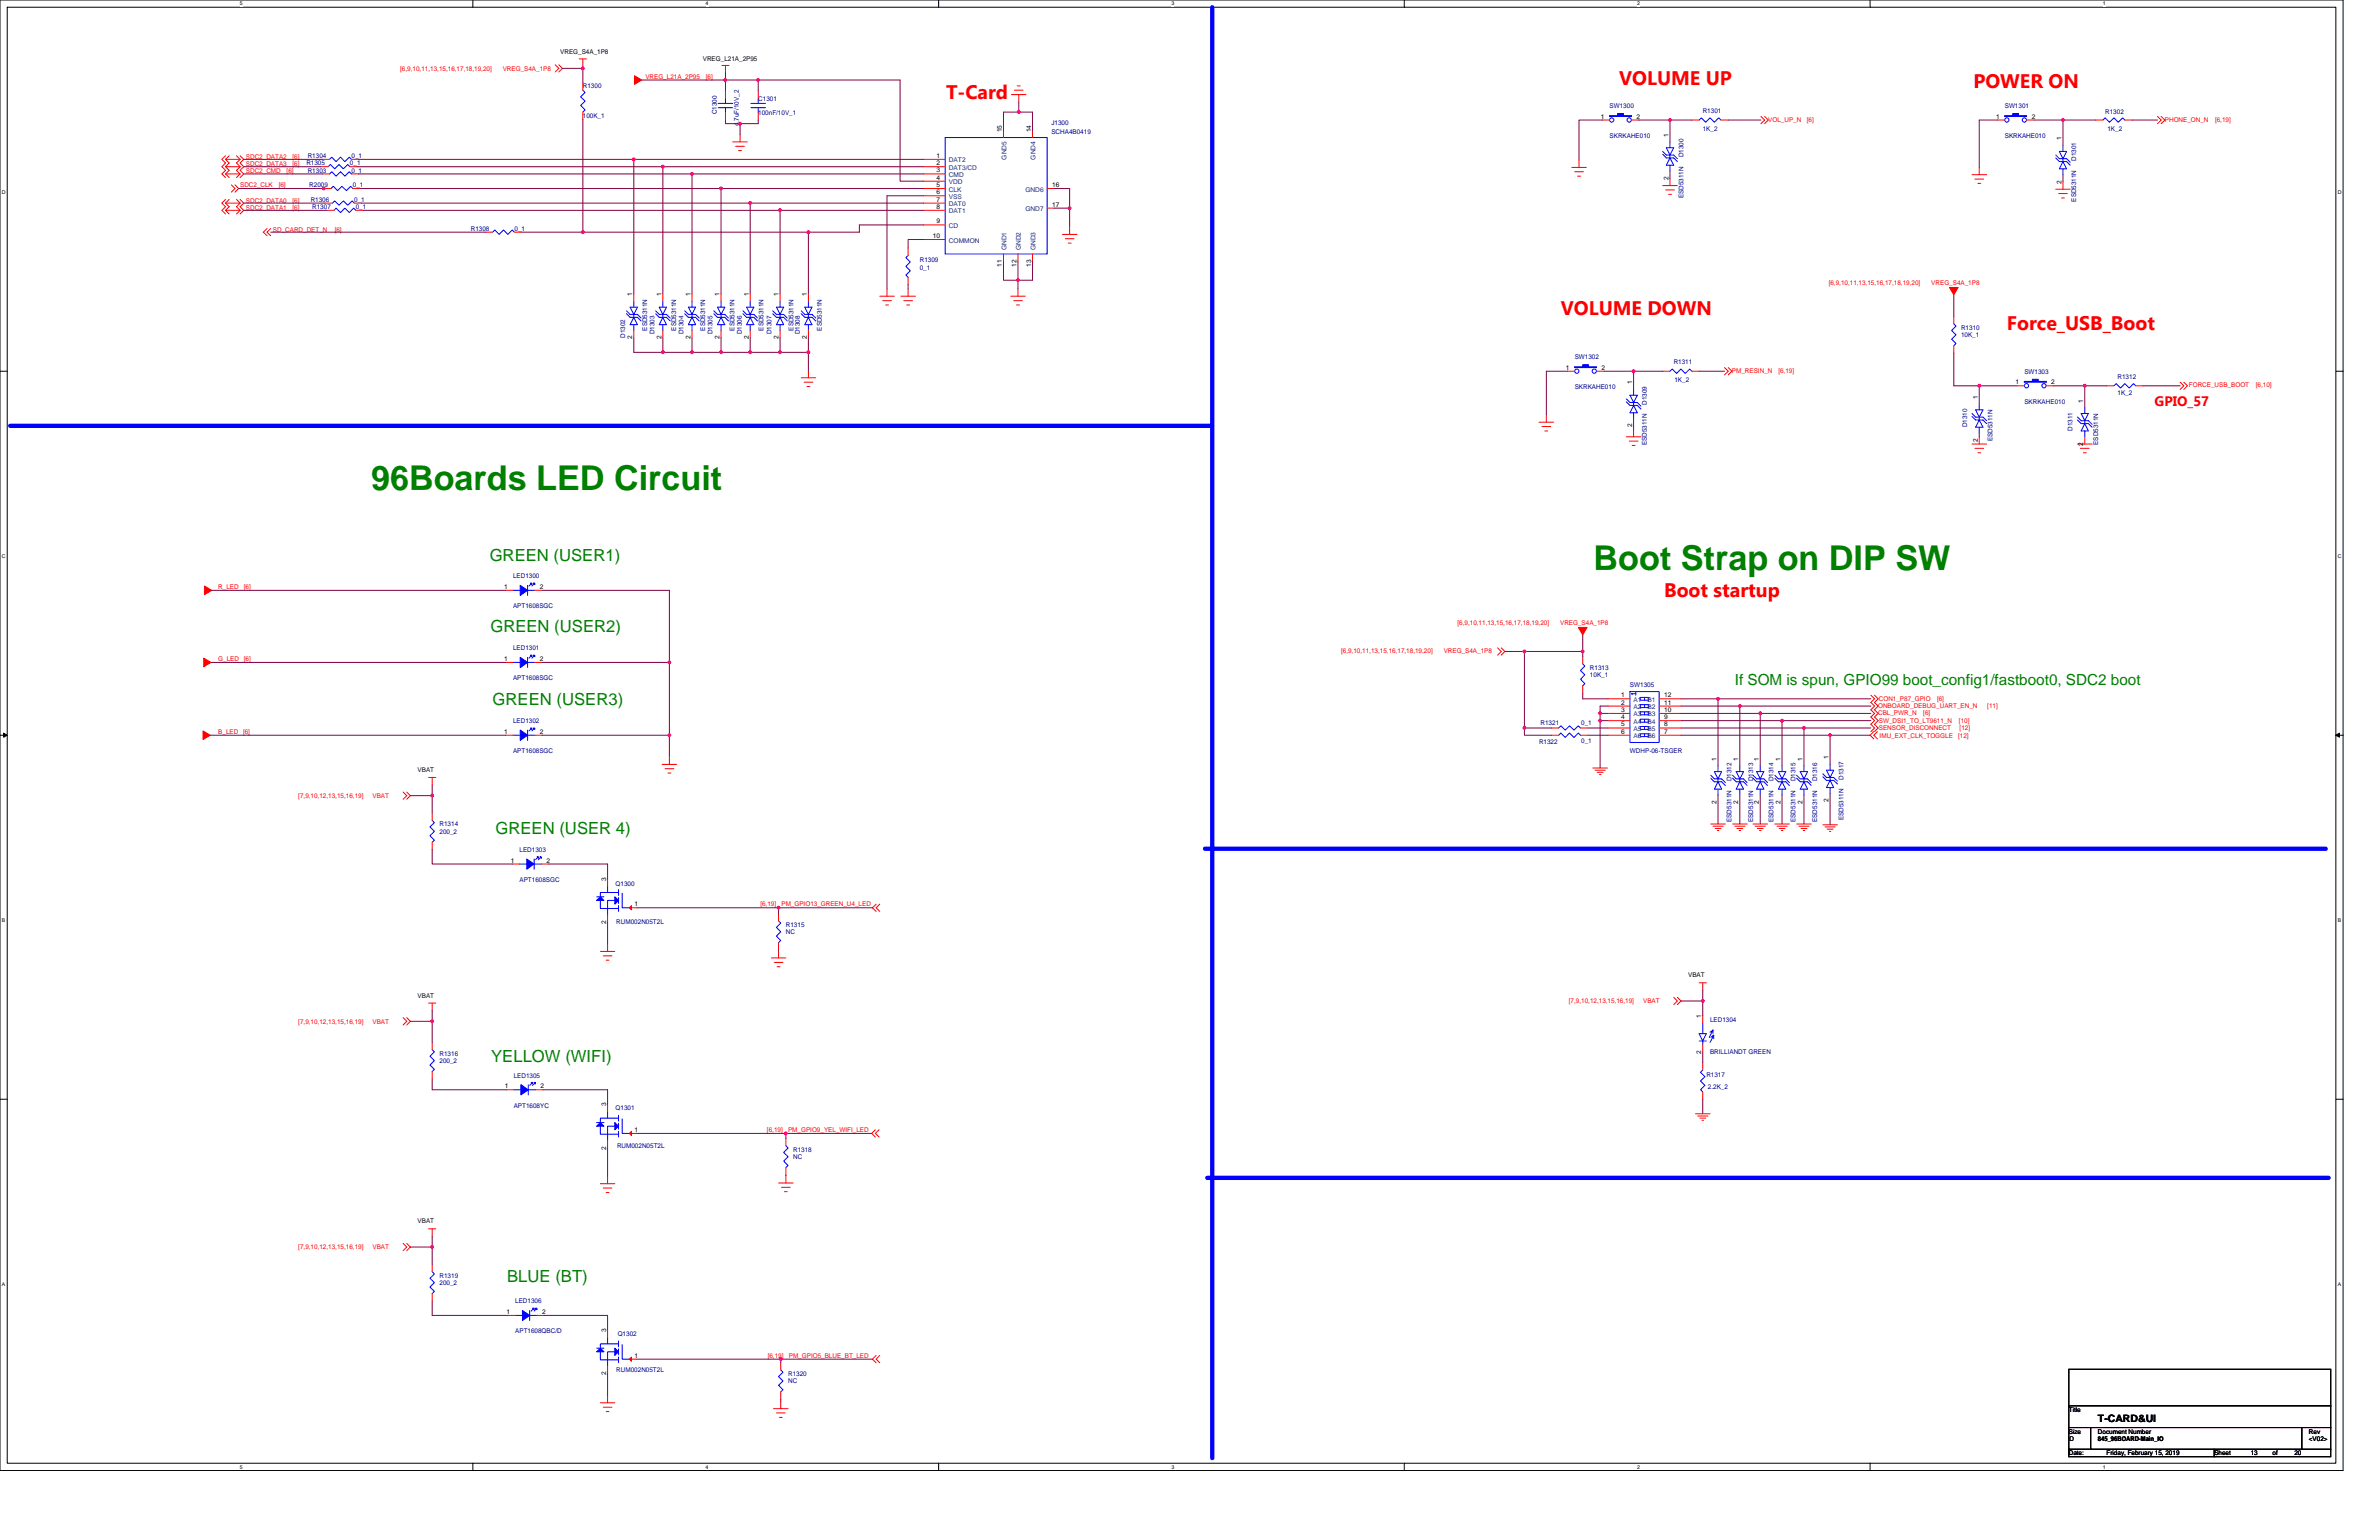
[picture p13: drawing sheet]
<svg xmlns="http://www.w3.org/2000/svg" width="432mm" height="279mm" viewBox="0 0 432 279" stroke-linecap="round" stroke-linejoin="round" font-family="sans-serif">
<defs><g id="words">
<g font-size="6.2" fill="#008000">
<text x="67.4" y="88.8">96Boards LED Circuit</text>
<text x="289.2" y="103.3">Boot Strap on DIP SW</text>
</g>
<g font-size="3.6" fill="#f00">
<text x="171.7" y="17.9">T-Card</text>
<text x="293.9" y="15.4">VOLUME UP</text>
<text x="358.2" y="15.9">POWER ON</text>
<text x="283.3" y="57.2">VOLUME DOWN</text>
<text x="364.3" y="59.8">Force_USB_Boot</text>
<text x="302" y="108.3">Boot startup</text>
</g>
<g font-size="3" fill="#008000">
<text x="88.9" y="101.8">GREEN (USER1)</text>
<text x="89" y="114.7">GREEN (USER2)</text>
<text x="89.4" y="127.9">GREEN (USER3)</text>
<text x="89.9" y="151.3">GREEN (USER 4)</text>
<text x="89.2" y="192.7">YELLOW (WIFI)</text>
<text x="92.1" y="232.5">BLUE (BT)</text>
</g>
<text font-size="2.8" fill="#008000" x="314.9" y="124.3">If SOM is spun, GPIO99 boot_config1/fastboot0, SDC2 boot</text>
<text font-size="2.5" fill="#f00" x="391.1" y="73.7">GPIO_57</text>
<text font-size="1.8" x="380.8" y="258.1">T-CARD&amp;UI</text>
<g font-size="1.2">
<text x="101.7" y="9.8">VREG_S4A_1P8</text>
<text x="127.6" y="11">VREG_L21A_2P95</text>
<text x="290.6" y="21.5">1</text>
<text x="297.1" y="21.5">2</text>
<text x="362.3" y="21.5">1</text>
<text x="368.8" y="21.5">2</text>
<text x="170" y="28.6">1</text>
<text x="170" y="30">2</text>
<text x="181.9" y="24" transform="rotate(-90 181.9 24)">15</text>
<text x="187.1" y="24" transform="rotate(-90 187.1 24)">14</text>
<text x="302.8" y="24.8" transform="rotate(-90 302.8 24.8)">1</text>
<text x="374.2" y="25.5" transform="rotate(-90 374.2 25.5)">1</text>
<text x="170" y="31.3">3</text>
<text x="170" y="32.6">4</text>
<text x="170" y="33.9">5</text>
<text x="170" y="35.2">6</text>
<text x="191" y="33.9">16</text>
<text x="302.8" y="32.6" transform="rotate(-90 302.8 32.6)">2</text>
<text x="374.2" y="33.3" transform="rotate(-90 374.2 33.3)">2</text>
<text x="170" y="36.6">7</text>
<text x="170" y="37.9">8</text>
<text x="170" y="40.5">9</text>
<text x="191" y="37.5">17</text>
<text x="169.3" y="43.2">10</text>
<text x="114.8" y="53.7" transform="rotate(-90 114.8 53.7)">1</text>
<text x="120" y="53.7" transform="rotate(-90 120 53.7)">1</text>
<text x="125.3" y="53.7" transform="rotate(-90 125.3 53.7)">1</text>
<text x="130.6" y="53.7" transform="rotate(-90 130.6 53.7)">1</text>
<text x="135.9" y="53.7" transform="rotate(-90 135.9 53.7)">1</text>
<text x="141.3" y="53.7" transform="rotate(-90 141.3 53.7)">1</text>
<text x="146.5" y="53.7" transform="rotate(-90 146.5 53.7)">1</text>
<text x="181.9" y="48.4" transform="rotate(-90 181.9 48.4)">11</text>
<text x="184.5" y="48.4" transform="rotate(-90 184.5 48.4)">12</text>
<text x="187.1" y="48.4" transform="rotate(-90 187.1 48.4)">13</text>
<text x="114.8" y="61.6" transform="rotate(-90 114.8 61.6)">2</text>
<text x="120" y="61.6" transform="rotate(-90 120 61.6)">2</text>
<text x="125.3" y="61.6" transform="rotate(-90 125.3 61.6)">2</text>
<text x="130.6" y="61.6" transform="rotate(-90 130.6 61.6)">2</text>
<text x="135.9" y="61.6" transform="rotate(-90 135.9 61.6)">2</text>
<text x="141.3" y="61.6" transform="rotate(-90 141.3 61.6)">2</text>
<text x="146.5" y="61.6" transform="rotate(-90 146.5 61.6)">2</text>
<text x="284.2" y="67.1">1</text>
<text x="290.7" y="67.1">2</text>
<text x="296.2" y="69.7" transform="rotate(-90 296.2 69.7)">1</text>
<text x="365.8" y="69.7">1</text>
<text x="372.3" y="69.7">2</text>
<text x="296.2" y="77.6" transform="rotate(-90 296.2 77.6)">2</text>
<text x="359" y="72.4" transform="rotate(-90 359 72.4)">1</text>
<text x="378.1" y="73" transform="rotate(-90 378.1 73)">1</text>
<text x="359" y="80.2" transform="rotate(-90 359 80.2)">2</text>
<text x="378.1" y="80.9" transform="rotate(-90 378.1 80.9)">2</text>
<text x="91.5" y="106.8">1</text>
<text x="98" y="106.8">2</text>
<text x="91.5" y="119.9">1</text>
<text x="98" y="119.9">2</text>
<text x="294.3" y="126.5">1</text>
<text x="294.3" y="127.8">2</text>
<text x="294.3" y="129.2">3</text>
<text x="294.3" y="130.5">4</text>
<text x="294.3" y="131.8">5</text>
<text x="302.1" y="126.5">12</text>
<text x="302.1" y="127.8">11</text>
<text x="302.1" y="129.2">10</text>
<text x="302.1" y="130.5">9</text>
<text x="302.1" y="131.8">8</text>
<text x="91.5" y="133.1">1</text>
<text x="98" y="133.1">2</text>
<text x="294.3" y="133.1">6</text>
<text x="302.1" y="133.1">7</text>
<text x="331.9" y="137.8" transform="rotate(-90 331.9 137.8)">1</text>
<text x="75.8" y="140">VBAT</text>
<text x="311.6" y="138" transform="rotate(-90 311.6 138)">1</text>
<text x="315.5" y="138" transform="rotate(-90 315.5 138)">1</text>
<text x="319.2" y="138" transform="rotate(-90 319.2 138)">1</text>
<text x="323.2" y="138" transform="rotate(-90 323.2 138)">1</text>
<text x="327.2" y="138" transform="rotate(-90 327.2 138)">1</text>
<text x="311.6" y="145.8" transform="rotate(-90 311.6 145.8)">2</text>
<text x="315.5" y="145.8" transform="rotate(-90 315.5 145.8)">2</text>
<text x="319.2" y="145.8" transform="rotate(-90 319.2 145.8)">2</text>
<text x="323.2" y="145.8" transform="rotate(-90 323.2 145.8)">2</text>
<text x="327.2" y="145.8" transform="rotate(-90 327.2 145.8)">2</text>
<text x="331.9" y="145.6" transform="rotate(-90 331.9 145.6)">2</text>
<text x="92.7" y="156.5">1</text>
<text x="99.2" y="156.5">2</text>
<text x="110" y="159.8" transform="rotate(-90 110 159.8)">3</text>
<text x="110" y="167.6" transform="rotate(-90 110 167.6)">2</text>
<text x="115.2" y="164.4">1</text>
<text x="306.4" y="177.3">VBAT</text>
<text x="75.8" y="181">VBAT</text>
<text x="308.8" y="184.6" transform="rotate(-90 308.8 184.6)">1</text>
<text x="308.8" y="191.1" transform="rotate(-90 308.8 191.1)">2</text>
<text x="91.7" y="197.4">1</text>
<text x="98.1" y="197.4">2</text>
<text x="110" y="200.7" transform="rotate(-90 110 200.7)">3</text>
<text x="110" y="208.6" transform="rotate(-90 110 208.6)">2</text>
<text x="115.2" y="205.4">1</text>
<text x="75.8" y="221.9">VBAT</text>
<text x="91.9" y="238.4">1</text>
<text x="98.4" y="238.4">2</text>
<text x="110" y="241.7" transform="rotate(-90 110 241.7)">3</text>
<text x="110" y="249.5" transform="rotate(-90 110 249.5)">2</text>
<text x="115.2" y="246.3">1</text>
<text x="375.5" y="256.1">Title</text>
<text x="375.5" y="260.1">Size</text>
<text x="375.6" y="261.4">D</text>
<text x="380.8" y="260.1">Document Number</text>
<text x="380.8" y="261.4">845_96BOARD-Main_IO</text>
<text x="419.1" y="260.1">Rev</text>
<text x="419.1" y="261.4">&lt;V02&gt;</text>
<text x="375.5" y="264.1">Date:</text>
<text x="382.4" y="264.1">Friday, February 15, 2019</text>
<text x="401.9" y="264.1">Sheet</text>
<text x="408.5" y="264.1">13</text>
<text x="412.5" y="264.1">of</text>
<text x="416.4" y="264.1">20</text>
</g>
<g font-size="1.2" fill="#f00">
<text x="72.6" y="12.8">[6,9,10,11,13,15,16,17,18,19,20]</text>
<text x="91.2" y="12.8">VREG_S4A_1P8</text>
<text x="117.1" y="14.3">VREG_L21A_2P95</text>
<text x="128.1" y="14.3">[6]</text>
<text x="321" y="22.1">VOL_UP_N</text>
<text x="328" y="22.1">[6]</text>
<text x="392.9" y="22.1">PHONE_ON_N</text>
<text x="402" y="22.1">[6,19]</text>
<text x="44.6" y="28.8">SDC2_DATA2</text>
<text x="53.1" y="28.8">[6]</text>
<text x="43.6" y="34">SDC2_CLK</text>
<text x="44.6" y="31.5">SDC2_CMD</text>
<text x="44.6" y="30.1">SDC2_DATA3</text>
<text x="50.6" y="34">[6]</text>
<text x="52" y="31.5">[6]</text>
<text x="53.1" y="30.1">[6]</text>
<text x="44.6" y="38.1">SDC2_DATA1</text>
<text x="44.6" y="36.7">SDC2_DATA0</text>
<text x="53.1" y="38.1">[6]</text>
<text x="53.1" y="36.7">[6]</text>
<text x="49.5" y="42">SD_CARD_DET_N</text>
<text x="60.7" y="42">[6]</text>
<text x="331.9" y="51.7">[6,9,10,11,13,15,16,17,18,19,20]</text>
<text x="350.5" y="51.7">VREG_S4A_1P8</text>
<text x="314.3" y="67.7">PM_RESIN_N</text>
<text x="322.8" y="67.7">[6,19]</text>
<text x="397.3" y="70.3">FORCE_USB_BOOT</text>
<text x="409.4" y="70.3">[6,10]</text>
<text x="39.6" y="106.9">R_LED</text>
<text x="44.2" y="106.9">[6]</text>
<text x="264.5" y="113.4">[6,9,10,11,13,15,16,17,18,19,20]</text>
<text x="283.2" y="113.4">VREG_S4A_1P8</text>
<text x="39.6" y="120">G_LED</text>
<text x="44.2" y="120">[6]</text>
<text x="243.4" y="118.5">[6,9,10,11,13,15,16,17,18,19,20]</text>
<text x="262" y="118.5">VREG_S4A_1P8</text>
<text x="340.9" y="128.4">ONBOARD_DEBUG_UART_EN_N</text>
<text x="340.9" y="129.7">CBL_PWR_N</text>
<text x="341" y="127.2">CON1_P87_GPIO</text>
<text x="341" y="131.2">SW_DSI1_TO_LT9611_N</text>
<text x="349.1" y="129.7">[6]</text>
<text x="351.6" y="127.2">[6]</text>
<text x="355.6" y="131.2">[10]</text>
<text x="360.7" y="128.4">[11]</text>
<text x="39.6" y="133.2">B_LED</text>
<text x="44.1" y="133.2">[6]</text>
<text x="341" y="132.5">SENSOR_DISCONNECT</text>
<text x="341.2" y="134">IMU_EXT_CLK_TOGGLE</text>
<text x="355.4" y="134">[12]</text>
<text x="355.7" y="132.5">[12]</text>
<text x="54.1" y="144.8">[7,9,10,12,13,15,16,19]</text>
<text x="67.6" y="144.8">VBAT</text>
<text x="138" y="164.3">[6,19]</text>
<text x="141.8" y="164.3">PM_GPIO13_GREEN_U4_LED</text>
<text x="54.1" y="185.7">[7,9,10,12,13,15,16,19]</text>
<text x="67.6" y="185.7">VBAT</text>
<text x="284.8" y="182">[7,9,10,12,13,15,16,19]</text>
<text x="298.2" y="182">VBAT</text>
<text x="139.2" y="205.4">[6,19]</text>
<text x="143" y="205.4">PM_GPIO9_YEL_WIFI_LED</text>
<text x="54.1" y="226.7">[7,9,10,12,13,15,16,19]</text>
<text x="67.6" y="226.7">VBAT</text>
<text x="139.3" y="246.4">[6,19]</text>
<text x="143.2" y="246.4">PM_GPIO5_BLUE_BT_LED</text>
</g>
<g font-size="1.2" fill="#000080">
<text x="105.8" y="16">R1300</text>
<text x="105.8" y="21.4">100K_1</text>
<text x="130.1" y="20.7" transform="rotate(-90 130.1 20.7)">C1300</text>
<text x="134.1" y="22.8" transform="rotate(-90 134.1 22.8)">4.7uF/10V_2</text>
<text x="137.6" y="18.3">C1301</text>
<text x="137.6" y="20.9">100nF/10V_1</text>
<text x="190.8" y="22.8">J1300</text>
<text x="292.1" y="19.6">SW1300</text>
<text x="309.1" y="20.5">R1301</text>
<text x="309.1" y="23.8">1K_2</text>
<text x="363.9" y="19.6">SW1301</text>
<text x="382.1" y="20.8">R1302</text>
<text x="382.5" y="23.7">1K_2</text>
<text x="55.9" y="28.7">R1304</text>
<text x="63.8" y="28.7">0_1</text>
<text x="190.8" y="24.3">SCHA4B0419</text>
<text x="292.1" y="25">SKRKAHE010</text>
<text x="305.5" y="28.5" transform="rotate(-90 305.5 28.5)">D1300</text>
<text x="363.9" y="25">SKRKAHE010</text>
<text x="376.9" y="29.2" transform="rotate(-90 376.9 29.2)">D1301</text>
<text x="55.6" y="30">R1305</text>
<text x="55.9" y="31.3">R1303</text>
<text x="56.1" y="34">R2009</text>
<text x="63.5" y="30">0_1</text>
<text x="63.8" y="31.3">0_1</text>
<text x="64" y="34">0_1</text>
<text x="305.5" y="35.9" transform="rotate(-90 305.5 35.9)">ESD5311N</text>
<text x="56.4" y="36.6">R1306</text>
<text x="56.7" y="38">R1307</text>
<text x="64.3" y="36.6">0_1</text>
<text x="64.6" y="38">0_1</text>
<text x="85.4" y="41.9">R1308</text>
<text x="93.4" y="41.9">0_1</text>
<text x="376.9" y="36.6" transform="rotate(-90 376.9 36.6)">ESD5311N</text>
<text x="166.9" y="47.5">R1309</text>
<text x="166.9" y="49">0_1</text>
<text x="117.5" y="60" transform="rotate(-90 117.5 60)">ESD5311N</text>
<text x="122.7" y="60" transform="rotate(-90 122.7 60)">ESD5311N</text>
<text x="128" y="60" transform="rotate(-90 128 60)">ESD5311N</text>
<text x="133.3" y="60" transform="rotate(-90 133.3 60)">ESD5311N</text>
<text x="138.6" y="60" transform="rotate(-90 138.6 60)">ESD5311N</text>
<text x="144" y="60" transform="rotate(-90 144 60)">ESD5311N</text>
<text x="149.2" y="60" transform="rotate(-90 149.2 60)">ESD5311N</text>
<text x="355.9" y="59.9">R1310</text>
<text x="113.5" y="61.3" transform="rotate(-90 113.5 61.3)">D1302</text>
<text x="118.8" y="60.6" transform="rotate(-90 118.8 60.6)">D1303</text>
<text x="124.1" y="60.6" transform="rotate(-90 124.1 60.6)">D1304</text>
<text x="129.3" y="60.6" transform="rotate(-90 129.3 60.6)">D1305</text>
<text x="134.6" y="60.6" transform="rotate(-90 134.6 60.6)">D1306</text>
<text x="140" y="60.6" transform="rotate(-90 140 60.6)">D1307</text>
<text x="145.2" y="60.6" transform="rotate(-90 145.2 60.6)">D1308</text>
<text x="285.8" y="65.2">SW1302</text>
<text x="355.9" y="61.2">10K_1</text>
<text x="285.8" y="70.6">SKRKAHE010</text>
<text x="303.8" y="66.1">R1311</text>
<text x="303.9" y="69.2">1K_2</text>
<text x="367.4" y="67.8">SW1303</text>
<text x="384.3" y="68.7">R1312</text>
<text x="384.3" y="71.6">1K_2</text>
<text x="298.9" y="73.4" transform="rotate(-90 298.9 73.4)">D1309</text>
<text x="357" y="77.5" transform="rotate(-90 357 77.5)">D1310</text>
<text x="367.4" y="73.2">SKRKAHE010</text>
<text x="298.9" y="80.8" transform="rotate(-90 298.9 80.8)">ESD5311N</text>
<text x="361.7" y="80" transform="rotate(-90 361.7 80)">ESD5311N</text>
<text x="376.2" y="78.2" transform="rotate(-90 376.2 78.2)">D1311</text>
<text x="380.8" y="80.7" transform="rotate(-90 380.8 80.7)">ESD5311N</text>
<text x="93.1" y="104.9">LED1300</text>
<text x="93.1" y="110.3">APT1608SGC</text>
<text x="93.1" y="118">LED1301</text>
<text x="93.1" y="123.4">APT1608SGC</text>
<text x="288.6" y="121.5">R1313</text>
<text x="288.6" y="122.9">10K_1</text>
<text x="295.8" y="124.6">SW1305</text>
<text x="93.1" y="131.2">LED1302</text>
<text x="279.6" y="131.6">R1321</text>
<text x="287" y="131.6">0_1</text>
<text x="93.1" y="136.6">APT1608SGC</text>
<text x="279.3" y="134.9">R1322</text>
<text x="287" y="134.7">0_1</text>
<text x="295.8" y="136.6">WDHP-06-TSGER</text>
<text x="314.3" y="141.7" transform="rotate(-90 314.3 141.7)">D1312</text>
<text x="318.2" y="141.7" transform="rotate(-90 318.2 141.7)">D1313</text>
<text x="321.9" y="141.7" transform="rotate(-90 321.9 141.7)">D1314</text>
<text x="325.9" y="141.7" transform="rotate(-90 325.9 141.7)">D1315</text>
<text x="329.8" y="141.7" transform="rotate(-90 329.8 141.7)">D1316</text>
<text x="334.6" y="141.5" transform="rotate(-90 334.6 141.5)">D1317</text>
<text x="79.8" y="149.9">R1314</text>
<text x="314.3" y="149.1" transform="rotate(-90 314.3 149.1)">ESD5311N</text>
<text x="318.2" y="149.1" transform="rotate(-90 318.2 149.1)">ESD5311N</text>
<text x="321.9" y="149.1" transform="rotate(-90 321.9 149.1)">ESD5311N</text>
<text x="325.9" y="149.1" transform="rotate(-90 325.9 149.1)">ESD5311N</text>
<text x="329.8" y="149.1" transform="rotate(-90 329.8 149.1)">ESD5311N</text>
<text x="334.6" y="148.8" transform="rotate(-90 334.6 148.8)">ESD5311N</text>
<text x="79.8" y="151.3">200_2</text>
<text x="94.3" y="154.6">LED1303</text>
<text x="94.3" y="160">APT1608SGC</text>
<text x="111.7" y="160.7">Q1300</text>
<text x="111.9" y="167.6">RUM002N05T2L</text>
<text x="142.6" y="168.2">R1315</text>
<text x="142.6" y="169.5">NC</text>
<text x="310.4" y="185.3">LED1304</text>
<text x="79.8" y="191.6">R1316</text>
<text x="310.4" y="191.3">BRILLIANDT GREEN</text>
<text x="79.8" y="192.9">200_2</text>
<text x="93.2" y="195.5">LED1305</text>
<text x="309.7" y="195.4">R1317</text>
<text x="310" y="197.5">2.2K_2</text>
<text x="93.2" y="200.9">APT1608YC</text>
<text x="111.7" y="201.5">Q1301</text>
<text x="112" y="208.3">RUM002N05T2L</text>
<text x="144" y="209">R1318</text>
<text x="144" y="210.3">NC</text>
<text x="79.8" y="231.8">R1319</text>
<text x="79.8" y="233.2">200_2</text>
<text x="93.5" y="236.5">LED1306</text>
<text x="93.5" y="241.9">APT1608QBC/D</text>
<text x="112.1" y="242.4">Q1302</text>
<text x="111.9" y="249">RUM002N05T2L</text>
<text x="143" y="249.7">R1320</text>
<text x="143" y="251">NC</text>
</g>
<g font-size="1.2" fill="#004080">
<text x="172.2" y="29.5">DAT2</text>
<text x="182.7" y="29" transform="rotate(-90 182.7 29)">GND5</text>
<text x="188" y="29" transform="rotate(-90 188 29)">GND4</text>
<text x="172.2" y="30.8">DAT3/CD</text>
<text x="172.2" y="32.1">CMD</text>
<text x="172.2" y="33.4">VDD</text>
<text x="172.2" y="34.8">CLK</text>
<text x="186.1" y="34.8">GND6</text>
<text x="172.2" y="36.1">VSS</text>
<text x="172.2" y="37.4">DAT0</text>
<text x="172.2" y="38.7">DAT1</text>
<text x="172.2" y="41.4">CD</text>
<text x="186.1" y="38.3">GND7</text>
<text x="172.2" y="44">COMMON</text>
<text x="182.7" y="45.4" transform="rotate(-90 182.7 45.4)">GND1</text>
<text x="185.3" y="45.4" transform="rotate(-90 185.3 45.4)">GND2</text>
<text x="188" y="45.4" transform="rotate(-90 188 45.4)">GND3</text>
<text x="296.5" y="127.3">A1</text>
<text x="296.5" y="128.7">A2</text>
<text x="296.5" y="130">A3</text>
<text x="296.5" y="131.3">A4</text>
<text x="299" y="127.3">B1</text>
<text x="299" y="128.7">B2</text>
<text x="299" y="130">B3</text>
<text x="299" y="131.3">B4</text>
<text x="296.5" y="133.9">A6</text>
<text x="296.5" y="132.6">A5</text>
<text x="299" y="132.6">B5</text>
<text x="299" y="133.9">B6</text>
</g>
<g font-size=".9">
<text x="43.6" y="1">5</text>
<text x="128.1" y="1">4</text>
<text x="212.6" y="1">3</text>
<text x="297.1" y="1">2</text>
<text x="381.7" y="1">1</text>
<text x=".3" y="35.2">D</text>
<text x="424.3" y="35.2">D</text>
<text x=".3" y="101.2">C</text>
<text x="424.3" y="101.2">C</text>
<text x=".3" y="167.3">B</text>
<text x="424.3" y="167.3">B</text>
<text x=".3" y="233.3">A</text>
<text x="424.3" y="233.3">A</text>
<text x="43.6" y="266.4">5</text>
<text x="128.1" y="266.4">4</text>
<text x="212.6" y="266.4">3</text>
<text x="297.1" y="266.4">2</text>
<text x="381.7" y="266.4">1</text>
</g>
</g></defs>
<path d="M0 0h425.3v266.8h-425.3zM1.3 1.3h422.7v264.2h-422.7z" fill="none" stroke="#000" stroke-width=".18"/>
<g fill="#fff">
<path d="M43.6 .1h.5v1.1h-.5z"/>
<path d="M43.6 265.6h.5v1.1h-.5z"/>
</g>
<path d="M85.8 0v1.3M85.8 265.5v1.3" fill="none" stroke="#000" stroke-width=".18"/>
<g fill="#fff">
<path d="M128.1 .1h.5v1.1h-.5z"/>
<path d="M128.1 265.6h.5v1.1h-.5z"/>
</g>
<path d="M170.4 0v1.3M170.4 265.5v1.3" fill="none" stroke="#000" stroke-width=".18"/>
<g fill="#fff">
<path d="M212.6 .1h.5v1.1h-.5z"/>
<path d="M212.6 265.6h.5v1.1h-.5z"/>
</g>
<path d="M254.9 0v1.3M254.9 265.5v1.3" fill="none" stroke="#000" stroke-width=".18"/>
<g fill="#fff">
<path d="M297.1 .1h.5v1.1h-.5z"/>
<path d="M297.1 265.6h.5v1.1h-.5z"/>
</g>
<path d="M339.4 0v1.3M339.4 265.5v1.3" fill="none" stroke="#000" stroke-width=".18"/>
<g fill="#fff">
<path d="M381.7 .1h.5v1.1h-.5z"/>
<path d="M381.7 265.6h.5v1.1h-.5z"/>
<path d="M.3 34.3h.7v1.1h-.7z"/>
<path d="M424.3 34.3h.7v1.1h-.7z"/>
<path d="M.3 100.4h.7v1h-.7z"/>
<path d="M424.3 100.4h.7v1h-.7z"/>
</g>
<path d="M0 67.4h1.3M424 67.4h1.3" fill="none" stroke="#000" stroke-width=".18"/>
<g fill="#fff">
<path d="M.3 166.4h.7v1.1h-.7z"/>
<path d="M424.3 166.4h.6v1.1h-.6z"/>
</g>
<path d="M0 133.4h1.3M424 133.4h1.3" fill="none" stroke="#000" stroke-width=".18"/>
<path d="M.7 133l.6 .4-.6 .4zM424 133.4l.6-.4v.8z" fill="#000" stroke="#000" stroke-width=".18"/>
<g fill="#fff">
<path d="M.3 232.5h.7v1h-.7z"/>
<path d="M424.3 232.5h.6v1h-.6z"/>
</g>
<path d="M0 199.4h1.3M424 199.4h1.3M375.5 248.4h47.5v6.6h-47.5zM375.5 255h47.5v4h-47.5zM375.5 259h4v4h-4zM379.5 259h38.3v4h-38.3zM417.8 259h5.2v4h-5.2zM375.5 263h26.4v1.3h-26.4zM401.9 263h21.1v1.3h-21.1z" fill="none" stroke="#000" stroke-width=".18"/>
<path d="M220 1.3v263.2M1.8 77.3h218.2M218.7 154h203.4M219.1 213.7h203.6" fill="none" stroke="#00f" stroke-width=".78"/>
<g fill="none" stroke="#f00" stroke-width=".18">
<path d="M100.8 11.7l.6 .7-.6 .7M101.4 11.7l.7 .7-.7 .7M105.1 10.7h1.3M105.8 15v1.4M105.8 10.7v1.3M131 11.9h1.3M131.7 11.9v1.3M131.7 16.5v1.3M137.6 16.5v1.3M183.6 17.2h2.6M184.1 16.4h1.6M184.6 15.6h.6"/>
<path d="M184.9 17.2v1.3M40.9 28.3l-.6 .6 .6 .7-.6 .6 .6 .7-.6 .7 .6 .6M40.9 36.2l-.6 .7 .6 .6-.6 .7 .6 .6M40.9 28.9l.7 .7-.7 .6M40.9 28.9h2.7M40.9 36.9l.7 .6-.7 .7M40.9 38.2l.7 .6M40.9 38.2h2.7M40.9 36.9h2.7M40.9 30.2l.7 .7-.7 .7M40.9 31.6l.7 .6M40.9 31.6h2.7"/>
<path d="M40.9 30.2h2.7M41.6 28.3l-.7 .6M41.6 36.2l-.7 .7M42 33.5l.7 .7-.7 .7M42.7 33.5l.6 .7-.6 .7M42.9 28.3l.7 .6M42.9 36.2l.7 .7M43.6 28.9l-.7 .7 .7 .6M43.6 36.9l-.7 .6 .7 .7M43.6 38.2l-.7 .6M43.6 30.2l-.7 .7 .7 .7M43.6 31.6l-.7 .6"/>
<path d="M43.6 28.3l.6 .6-.6 .7 .6 .6-.6 .7 .6 .7-.6 .6M43.6 36.2l.6 .7-.6 .6 .6 .7-.6 .6M58.2 30.2h1.4M58.5 28.9h1.3M58.5 31.6h1.3M58.8 34.2h1.3M59 36.9h1.3M59.3 38.2h1.3M63.5 30.2h1.3M63.8 28.9h1.3M63.8 31.6h1.3M64.1 34.2h1.3"/>
<path d="M64.3 36.9h1.3M64.6 38.2h1.3M105.8 20.3v1.4M131.7 20.5v1.3M133 25.7h2.6M133.5 26.5h1.6M134 27.3h.6M134.3 24.4v1.3M137.6 20.5v1.3M167.6 28.9h4M167.6 30.2h4M167.6 31.6h4"/>
<path d="M167.6 32.9h4M167.6 34.2h4M167.6 35.5h4M167.6 36.9h4M167.6 38.2h4M182.1 23.6v1.4M187.4 23.6v1.4M190.1 34.2h1.3M190.1 37.8h1.3M285.3 30.4h2.6M285.8 31.2h1.6M286.3 32h.6"/>
<path d="M286.6 29v1.4M290.8 21.8h1.3M296.1 21.8h1.3M301.8 33.7h2.6M302.3 34.5h1.6M302.9 35.3h.5M303.1 25.7h.1M303.1 31h.1M303.1 32.3v1.4M307.1 21.8h1.3M312.4 21.8h1.3M319.6 21.1l.7 .7-.7 .6"/>
<path d="M320.3 21.1l.7 .7-.7 .6M357.9 31.7h2.7M358.5 32.5h1.5M359 33.3h.5M359.2 30.4v1.3M362.5 21.8h1.4M367.8 21.8h1.3M373.1 34.3h2.7M373.7 35.1h1.5M374.2 35.9h.5M374.4 33v1.3M374.4 26.4h.1"/>
<path d="M374.4 31.7h.1M380.4 21.8h1.3M385.7 21.8h1.3M391.6 21.1l.7 .7-.7 .6M392.3 21.1l.6 .7-.6 .6M48.5 41.5l-.7 .6 .7 .7M49.1 41.5l-.6 .6 .6 .7M88.1 42.1h1.3M93.4 42.1h1.3M115 53.4v1.3M115 60v1.3M120.3 53.4v1.3"/>
<path d="M120.3 60v1.3M125.6 53.4v1.3M125.6 60v1.3M130.9 53.4v1.3M130.9 60v1.3M136.2 53.4v1.3M136.2 60v1.3M141.6 53.4v1.3M141.6 60v1.3M146.7 53.4v1.3M146.7 60v1.3M159.7 53.7h2.6"/>
<path d="M160.2 54.5h1.6M160.7 55.3h.6M161 52.4v1.3M163.5 53.7h2.7M164 54.5h1.6M164.6 55.3h.5M164.8 52.4v1.3M164.8 50.3v1.3M164.8 45v1.4M167.6 40.8h4M167.6 43.5h4M182.1 46.1v1.3"/>
<path d="M183.5 53.7h2.6M184 54.5h1.6M184.5 55.3h.5M184.8 52.4v1.3M184.8 46.1v1.3M187.4 46.1v1.3M192.8 42.5h2.7M193.4 43.3h1.5M193.9 44.1h.5M194.1 41.2v1.3M354.6 57.4v1.4M145.4 68.5h2.7"/>
<path d="M145.9 69.3h1.6M146.5 70.1h.5M146.7 67.2v1.3M279.3 76.6h2.7M279.9 77.4h1.6M280.4 78.2h.5M280.7 75.3v1.3M284.5 67.4h1.3M289.8 67.4h1.3M295.2 79.2h2.6M296.5 70.7h.1M296.5 75.9h.1"/>
<path d="M296.5 77.9v1.3M301.8 67.4h1.3M307.1 67.4h1.3M313 66.7l.7 .7-.7 .6M313.7 66.7l.6 .7-.6 .6M354.6 62.7v1.4M359.2 79.2v1.4M359.2 73.3h.1M359.2 78.6h.1M366.1 70h1.3M371.4 70h1.3M378.4 79.2v1.4"/>
<path d="M378.4 74h.1M378.4 79.2h.1M382.4 70h1.3M387.6 70h1.4M395.7 69.3l.7 .7-.7 .7M396.4 69.3l.6 .7-.6 .7M295.7 80h1.6M296.2 80.8h.6M357.9 80.6h2.7M358.5 81.3h1.5M359 82.1h.5M377.1 80.6h2.6"/>
<path d="M377.6 81.3h1.6M378.1 82.1h.6M91.8 107.1h1.3M97.1 107.1h1.3M271.8 117.5l.7 .7-.7 .7M272.5 117.5l.6 .7-.6 .7M287.3 119.1v1.3M91.8 133.4h1.3M91.8 120.2h1.3M97.1 133.4h1.3M97.1 120.2h1.3M120.2 138.7h2.6"/>
<path d="M120.7 139.5h1.6M121.5 137.4v1.3M281.6 132.1h1.3M281.6 133.4h1.3M286.9 132.1h1.3M286.9 133.4h1.3M287.3 124.4v1.3M289.1 139.3h2.7M289.5 139.7h1.9M291.9 126.8h3.9M291.9 128.1h3.9M291.9 129.4h3.9"/>
<path d="M291.9 130.7h3.9M291.9 133.4h3.9M291.9 132.1h3.9M301.1 126.8h4M301.1 128.1h4M301.1 129.4h4M301.1 130.7h4M301.1 132.1h4M301.1 133.4h4M311.8 138.9h.1M315.8 138.9h.1M319.5 138.9h.1"/>
<path d="M323.4 138.9h.1M327.4 138.9h.1M332.2 138.7h.1M339.6 126.1l.6 .7-.6 .6 .6 .7-.6 .7 .6 .6-.6 .7 .6 .6-.6 .7 .6 .7-.6 .6M340.1 132.7l-.7 .7 .7 .6M340.2 126.1l.7 .7-.7 .6 .7 .7-.7 .7 .7 .6-.7 .7 .7 .6-.7 .7 .7 .7-.7 .6M340.8 132.7l-.7 .7 .7 .6M73.2 143.7l.6 .7-.6 .6M73.8 143.7l.7 .7-.7 .6M77.8 141.1h1.3M78.4 147.5v1.3M78.4 152.8v1.3"/>
<path d="M78.4 141.1v1.3M93 156.8h1.3M98.3 156.8h1.3M110.3 159.4v1.3M121.2 140.3h.6M289.9 140.1h1.1M290.3 140.5h.3M310.5 149.5h2.7M310.9 149.9h1.9M311.3 150.3h1.1M311.7 150.7h.3M311.8 144.2h.1"/>
<path d="M314.5 149.5h2.6M314.9 149.9h1.8M315.3 150.3h1M315.7 150.7h.2M315.8 144.2h.1M318.2 149.5h2.6M318.6 149.9h1.8M319 150.3h1M319.4 150.7h.2M319.5 144.2h.1M322.1 149.5h2.7M322.5 149.9h1.9"/>
<path d="M322.9 150.3h1.1M323.3 150.7h.3M323.4 144.2h.1M326.1 149.5h2.6M326.5 149.9h1.8M326.9 150.3h1.1M327.3 150.7h.3M327.4 144.2h.1M330.9 149.6h2.6M331.3 150h1.8M331.6 150.4h1.1M332 150.8h.3"/>
<path d="M332.2 144h.1M109 172.6h2.6M109.5 173.4h1.6M110 174.2h.5M110.3 171.3v1.3M110.3 166v1.3M114.2 164.7h1.4M140 173.8h2.6M140.5 174.6h1.6M141.1 175.4h.5M141.3 172.5v1.3M141.3 165.8v1.3"/>
<path d="M141.3 171v1.4M159 164l-.7 .7 .7 .7M159.7 164l-.7 .7 .7 .7M308.4 178.3h1.3M309.1 178.3v1.3M73.2 184.6l.6 .7-.6 .7M73.8 184.6l.7 .7-.7 .7M77.8 182h1.3M78.4 182v1.3M78.4 189.1v1.4M78.4 194.4v1.3M91.9 197.7h1.3"/>
<path d="M97.2 197.7h1.3M303.8 180.9l.6 .7-.6 .7M304.4 180.9l.7 .7-.7 .7M309.1 184.2v1.4M309.1 189.5v1.3M309.1 198.1v1.3M309.1 192.8v1.3M109 214.8h2.6M109.5 215.5h1.6M110 216.3h.5M110.3 213.4v1.4M110.3 200.4v1.3"/>
<path d="M110.3 207v1.3M114.2 205.6h1.4M141.3 214.6h2.7M141.8 215.4h1.6M142.4 216.2h.5M142.6 213.3v1.3M142.6 206.6v1.3M142.6 211.9v1.3M158.9 205l-.7 .6 .7 .7M159.6 205l-.7 .6 .7 .7M307.7 202.1h2.7M308.1 202.5h1.9"/>
<path d="M308.5 202.9h1.1M308.9 203.3h.3M73.2 225.6l.6 .7-.6 .6M73.8 225.6l.7 .7-.7 .6M77.8 222.9h1.3M78.4 222.9v1.4M78.4 229.4v1.3M78.4 234.7v1.3M92.2 238.7h1.3M97.5 238.7h1.3M109 254.5h2.6M109.5 255.3h1.6"/>
<path d="M110 256.1h.5M110.3 253.2v1.3M110.3 241.3v1.3M110.3 247.9v1.3M114.2 246.6h1.4M140.4 255.6h2.6M140.9 256.3h1.6M141.5 257.2h.5M141.7 254.3v1.3M141.7 247.2v1.4M141.7 252.5v1.4M159 245.9l-.7 .7 .7 .6"/>
<path d="M159.7 245.9l-.7 .7 .7 .6"/>
</g>
<g fill="#f00" stroke="#f00" stroke-width=".18">
<path d="M114.2 164.7l.4-.4v.8z"/>
<path d="M114.2 205.6l.4-.3v.7z"/>
<path d="M114.2 246.6l.4-.4v.8z"/>
<path d="M353.8 52.2h1.6l-.8 1.3z" fill-rule="evenodd"/>
<path d="M115.2 13.7l1.3 .8-1.3 .8z" fill-rule="evenodd"/>
<path d="M37 119.4l1.3 .8-1.3 .8z" fill-rule="evenodd"/>
<path d="M37.1 106.3l1.3 .8-1.3 .8z" fill-rule="evenodd"/>
<path d="M36.9 132.6l1.3 .8-1.3 .8z" fill-rule="evenodd"/>
<path d="M286.5 113.8h1.6l-.8 1.4z" fill-rule="evenodd"/>
</g>
<g fill="none" stroke="#00f" stroke-width=".18">
<path d="M105.8 16.4l.4 .4-.8 .8 .8 .8-.8 .7 .8 .8-.4 .4M130.3 19.5h2.7M130.3 18.8h2.7M131.7 19.5v1M131.7 17.8v1M136.3 19.5h2.6M136.3 18.8h2.6M137.6 19.5v1M137.6 17.8v1M59.6 30.2l.4-.4 .7 .8 .8-.8 .8 .8 .8-.8 .4 .4M59.8 28.9l.4-.4 .8 .8 .8-.8 .8 .8 .8-.8 .4 .4M59.8 31.6l.4-.4 .8 .8 .8-.8 .8 .8 .8-.8 .4 .4"/>
<path d="M60.1 34.2l.4-.4 .8 .8 .8-.8 .8 .8 .7-.8 .5 .4M60.3 36.9l.4-.5 .8 .8 .8-.8 .8 .8 .8-.8 .4 .5M60.6 38.2l.4-.4 .8 .8 .8-.8 .8 .8 .8-.8 .4 .4M171.6 25h18.5v21.1h-18.5zM292.1 21v.1M296.1 21v.1M301.8 27.5l.7 .6h1.3l.6 .7M301.8 28l.7 .7h1.3l.6 .6M302.5 26.8h1.3l-.7 1.3zM303.1 30v1M303.1 28.1v.6M303.1 25.7v1.1"/>
<path d="M303.1 28.7l.7 1.3h-1.3zM308.4 21.8l.4-.4 .8 .8 .8-.8 .8 .8 .8-.8 .4 .4M363.9 21v.1M367.8 21v.1M373.1 28.1l.7 .7h1.3l.7 .6M373.1 28.7l.7 .6h1.3l.7 .7M373.8 27.5h1.3l-.7 1.3zM374.4 30.6v1.1M374.4 28.8v.5M374.4 26.4v1.1M374.4 29.3l.7 1.3h-1.3zM381.7 21.8l.4-.4 .8 .8 .8-.8 .8 .8 .8-.8 .4 .4"/>
<path d="M89.4 42.1l.4-.4 .8 .8 .8-.8 .8 .8 .8-.8 .4 .4M113.7 56.4l.7 .6h1.3l.7 .7M113.7 56.9l.7 .7h1.3l.7 .6M114.4 55.7h1.3l-.7 1.3zM115 57.6l.7 1.3h-1.3zM115 58.9v1.1M115 57v.6M115 54.7v1M119 56.4l.7 .6h1.3l.6 .7M119 56.9l.7 .7h1.3l.6 .6M119.7 55.7h1.3l-.7 1.3zM120.3 58.9v1.1"/>
<path d="M120.3 57v.6M120.3 54.7v1M120.3 57.6l.7 1.3h-1.3zM124.3 56.4l.6 .6h1.4l.6 .7M124.3 56.9l.6 .7h1.4l.6 .6M124.9 55.7h1.4l-.7 1.3zM125.6 58.9v1.1M125.6 57v.6M125.6 54.7v1M125.6 57.6l.7 1.3h-1.4zM129.6 56.4l.6 .6h1.4l.6 .7M129.6 56.9l.6 .7h1.4l.6 .6"/>
<path d="M130.2 55.7h1.4l-.7 1.3zM130.9 58.9v1.1M130.9 57v.6M130.9 54.7v1M130.9 57.6l.7 1.3h-1.4zM134.9 56.4l.6 .6h1.3l.7 .7M134.9 56.9l.6 .7h1.3l.7 .6M135.5 55.7h1.3l-.6 1.3zM136.2 58.9v1.1M136.2 57v.6M136.2 54.7v1M136.2 57.6l.6 1.3h-1.3z"/>
<path d="M140.3 56.4l.6 .6h1.3l.7 .7M140.3 56.9l.6 .7h1.3l.7 .6M140.9 55.7h1.3l-.6 1.3zM141.6 58.9v1.1M141.6 57v.6M141.6 54.7v1M141.6 57.6l.6 1.3h-1.3zM145.4 56.4l.7 .6h1.3l.7 .7M145.4 56.9l.7 .7h1.3l.7 .6M146.1 55.7h1.3l-.7 1.3zM146.7 58.9v1.1M146.7 57v.6"/>
<path d="M146.7 54.7v1M146.7 57.6l.7 1.3h-1.3zM164.8 46.4l-.4 .4 .8 .7-.8 .8 .8 .8-.8 .8 .4 .4M354.6 58.8l.4 .4-.8 .8 .8 .7-.8 .8 .8 .8-.4 .4M285.8 66.6v.1M289.8 66.6v.1M295.2 72.4l.6 .6h1.4l.6 .7M295.2 72.9l.6 .7h1.4l.6 .6M295.8 71.7h1.4l-.7 1.3zM296.5 74.9v1M296.5 73v.6M296.5 70.7v1"/>
<path d="M296.5 73.6l.7 1.3h-1.4zM303.1 67.4l.4-.4 .8 .8 .8-.8 .8 .8 .8-.8 .4 .4M357.9 75l.7 .7h1.3l.7 .6M357.9 75.5l.7 .7h1.3l.7 .7M358.6 74.4h1.3l-.7 1.3zM359.2 77.5v1.1M359.2 75.7v.5M359.2 73.3v1.1M359.2 76.2l.7 1.3h-1.3zM367.4 69.2v.1M371.4 69.2v.1M377.1 75.7l.6 .6h1.4l.6 .7"/>
<path d="M377.1 76.2l.6 .7h1.4l.6 .6M377.7 75h1.4l-.7 1.3zM378.4 78.2v1M378.4 76.3v.6M378.4 74v1M378.4 76.9l.7 1.3h-1.4zM383.7 70l.4-.4 .8 .8 .8-.8 .8 .8 .7-.8 .4 .4M93.1 107.1h1.3M95.8 119.3v1.8M95.8 107.1h1.3M95.8 106.2v1.8M96.4 119l-.4 .4"/>
<path d="M96.4 105.9l-.4 .4M96.9 119l-.4 .4M96.9 105.9l-.4 .4M93.1 133.4h1.3M93.1 120.2h1.3M95.8 133.4h1.3M95.8 132.5v1.8M95.8 120.2h1.3M96.4 132.2l-.4 .4M96.9 132.2l-.4 .4M282.9 132.1l.4-.4 .8 .8 .8-.8 .8 .8 .8-.8 .4 .4M282.9 133.4l.4-.4 .8 .8 .8-.8 .8 .8 .8-.8 .4 .4"/>
<path d="M287.3 120.4l.4 .4-.8 .8 .8 .8-.8 .8 .8 .8-.4 .4M295.8 125.5h5.3v9.2h-5.3zM296.9 125.6v.5M296.9 125.9h-.8l.1 .1M297.7 131.8h1.6v.5h-1.6zM297.7 133.1h1.6v.5h-1.6zM297.7 126.5h1.6v.5h-1.6zM297.7 127.8h1.6v.6h-1.6zM297.7 129.2h1.6v.5h-1.6zM297.7 130.5h1.6v.5h-1.6zM298.5 126.5v.5M298.5 127.8v.6"/>
<path d="M298.5 130.5v.5M298.5 129.2v.5M298.5 131.8v.5M298.5 133.1v.5M311.2 140h1.3l-.7 1.3zM311.8 138.9v1.1M315.1 140h1.4l-.7 1.3zM315.8 138.9v1.1M318.8 140h1.3l-.6 1.3zM319.5 138.9v1.1M322.8 140h1.3l-.7 1.3zM323.4 138.9v1.1"/>
<path d="M326.7 140h1.4l-.7 1.3zM327.4 138.9v1.1M331.5 139.7h1.3l-.6 1.4zM332.2 138.7v1M78.4 148.8l.4 .4-.8 .8 .8 .8-.8 .8 .8 .8-.4 .4M94.3 156.8h1.3M96.9 156.8h1.4M96.9 155.9v1.8M97.6 155.6l-.4 .4M98.1 155.6l-.4 .4M310.5 140.7l.7 .6h1.3l.7 .7M310.5 141.2l.7 .6h1.3l.7 .7"/>
<path d="M311.8 143.2v1M311.8 141.3v.5M311.8 141.8l.7 1.4h-1.3zM314.5 140.7l.6 .6h1.4l.6 .7M314.5 141.2l.6 .6h1.4l.6 .7M315.8 143.2v1M315.8 141.3v.5M315.8 141.8l.7 1.4h-1.4zM318.2 140.7l.6 .6h1.3l.7 .7M318.2 141.2l.6 .6h1.3l.7 .7M319.5 143.2v1M319.5 141.3v.5"/>
<path d="M319.5 141.8l.6 1.4h-1.3zM322.1 140.7l.7 .6h1.3l.7 .7M322.1 141.2l.7 .6h1.3l.7 .7M323.4 143.2v1M323.4 141.3v.5M323.4 141.8l.7 1.4h-1.3zM326.1 140.7l.6 .6h1.4l.6 .7M326.1 141.2l.6 .6h1.4l.6 .7M327.4 143.2v1M327.4 141.3v.5M327.4 141.8l.7 1.4h-1.4zM330.9 140.4l.6 .7h1.3l.7 .6"/>
<path d="M330.9 140.9l.6 .7h1.3l.7 .6M332.2 142.9v1.1M332.2 141.1v.5M332.2 141.6l.6 1.3h-1.3zM108.3 162.7h1.3M109 163.4v1.4h3.3M110.3 160.7v1.2M111.6 163.4h-1.3v2.6M112.3 164.3v1.1M112.3 162.9v1M112.3 161.4v1.1M112.3 161.9h-3.3v.8"/>
<path d="M112.9 162.1v2.6h1.3M141.3 167.1l.4 .4-.8 .8 .8 .8-.8 .7 .8 .8-.4 .4M78.4 190.5l.4 .3-.8 .8 .8 .8-.8 .8 .8 .8-.4 .4M93.2 197.7h1.4M95.9 197.7h1.3M95.9 196.8v1.8M96.5 196.5l-.4 .4M97.1 196.5l-.4 .4M308.4 187.5h1.3l-.6 1.4zM308.4 188.9h1.3M309.1 188.9v.6M309.1 185.6v1.9"/>
<path d="M309.1 194.1l-.4 .4 .8 .8-.8 .8 .8 .8-.8 .8 .4 .4M310.4 187.3l.5-.4-.7 1.3M310.5 188.2l.5-.4-.6 1.3M310.9 186.9v.6M311 187.8v.7M108.3 203.7h1.3M109 204.3v1.5h3.3M110.3 201.7v1.2M111.6 204.3h-1.3v2.7M112.3 205.3v1M112.3 203.8v1.1M112.3 202.3v1.1"/>
<path d="M112.3 202.9h-3.3v.8M112.9 203v2.6h1.3M142.6 207.9l.4 .4-.8 .8 .8 .8-.8 .8 .8 .8-.4 .4M78.4 230.7l.4 .4-.8 .8 .8 .8-.8 .8 .8 .8-.4 .4M93.5 238.7h1.3M96.1 238.7h1.4M96.1 237.7v1.9M96.8 237.5l-.4 .4M97.3 237.5l-.4 .4M108.3 244.6h1.3M109 245.3v1.4h3.3M110.3 242.6v1.2"/>
<path d="M111.6 245.3h-1.3v2.6M112.3 246.2v1M112.3 244.7v1.1M112.3 243.3v1M112.3 243.8h-3.3v.8M112.9 243.9v2.7h1.3M141.7 248.6l.4 .4-.8 .7 .8 .8-.8 .8 .8 .8-.4 .4"/>
<circle cx="292.5" cy="21.8" r=".39"/>
<circle cx="295.7" cy="21.8" r=".39"/>
<circle cx="364.3" cy="21.8" r=".39"/>
<circle cx="367.4" cy="21.8" r=".39"/>
<circle cx="286.2" cy="67.3" r=".39"/>
<circle cx="289.4" cy="67.3" r=".39"/>
<circle cx="367.8" cy="70" r=".39"/>
<circle cx="371" cy="70" r=".39"/>
</g>
<g fill="#00f" stroke="#00f" stroke-width=".18">
<path d="M94.4 132.5l1.4 .9-1.4 .9z" fill-rule="evenodd"/>
<path d="M96.8 132.1h.3v.2z" fill-rule="evenodd"/>
<path d="M96.3 132.1h.2v.2z" fill-rule="evenodd"/>
<path d="M94.4 119.3l1.4 .9-1.4 .9z" fill-rule="evenodd"/>
<path d="M96.8 118.9h.3v.2z" fill-rule="evenodd"/>
<path d="M96.3 118.9h.2v.2z" fill-rule="evenodd"/>
<path d="M367.4 69.2h1.5v-.4h1.1v.4h1.4v.1h-4z" fill-rule="evenodd"/>
<path d="M111.6 162.7l.7 .7-.7 .6z" fill-rule="evenodd"/>
<path d="M108.3 163.4l.7-.7 .6 .7z" fill-rule="evenodd"/>
<path d="M285.8 66.6h1.5v-.4h1v.4h1.5v.1h-4z" fill-rule="evenodd"/>
<path d="M111.6 203.7l.7 .6-.7 .7z" fill-rule="evenodd"/>
<path d="M108.3 204.3l.7-.6 .6 .6z" fill-rule="evenodd"/>
<path d="M95.6 155.9l1.3 .9-1.3 .9z" fill-rule="evenodd"/>
<path d="M98 155.4h.3v.3z" fill-rule="evenodd"/>
<path d="M97.5 155.4h.2v.3z" fill-rule="evenodd"/>
<path d="M111.6 244.6l.7 .7-.7 .6z" fill-rule="evenodd"/>
<path d="M108.3 245.3l.7-.7 .6 .7z" fill-rule="evenodd"/>
<path d="M94.4 106.2l1.4 .9-1.4 .9z" fill-rule="evenodd"/>
<path d="M96.8 105.8h.3v.2z" fill-rule="evenodd"/>
<path d="M96.3 105.8h.2v.2z" fill-rule="evenodd"/>
<path d="M94.8 237.7l1.3 1-1.3 .9z" fill-rule="evenodd"/>
<path d="M97.2 237.3h.3v.3z" fill-rule="evenodd"/>
<path d="M96.7 237.3h.2v.3z" fill-rule="evenodd"/>
<path d="M94.6 196.8l1.3 .9-1.3 .9z" fill-rule="evenodd"/>
<path d="M96.9 196.4h.3v.3z" fill-rule="evenodd"/>
<path d="M96.4 196.4h.3v.3z" fill-rule="evenodd"/>
<path d="M292.1 21h1.5v-.4h1.1v.4h1.4v.1h-4z" fill-rule="evenodd"/>
<path d="M363.9 21h1.4v-.4h1.1v.4h1.4v.1h-3.9z" fill-rule="evenodd"/>
</g>
<g fill="none" stroke="#800040" stroke-width=".18">
<path d="M102.1 12.4h3.7M105.8 12v.4M105.8 12.4v2.6M116.5 14.5h15.2M131.7 14.5h5.9M131.7 13.2v1.3M131.7 14.5v2M137.6 14.5h25.8v18.4h4.2M137.6 14.5v2M184.9 18.5v1.8h-2.8v3.3M43.3 34.2h15.6M44.2 28.9h14.3"/>
<path d="M44.2 31.6h14.3M44.2 36.9h14.8M44.2 38.2h15.1M44.2 30.2h14M64.8 30.2h55.5M65.1 31.6h60.5M65.1 28.9h49.9M65.4 34.2h65.5M65.6 36.9h70.6M65.9 38.2h75.7M105.8 21.7v20.4M115 28.9v24.5"/>
<path d="M115 28.9h52.6M120.3 30.2h47.3M120.3 30.2v23.2M130.9 34.2h36.7M130.9 34.2v19.2M131.7 21.8v.6h2.6M134.3 22.4v2M137.6 21.8v.6h-3.3M141.6 38.2h26M141.6 38.2v15.2M167.6 36.9h-31.4v16.5M167.6 31.6h-42v21.8"/>
<path d="M167.6 35.5h-6.6v16.9M184.9 20.3h2.5v3.3M191.4 34.2h2.7v3.6M191.4 37.8h2.7v3.4M290.8 21.8h-4.2v7.2M297.4 21.8h5.7M303.1 31v1.3M303.1 21.8v3.9M303.1 21.8h4M313.7 21.8h5.9M362.5 21.8h-3.3v8.6M369.1 21.8h5.3"/>
<path d="M374.4 21.8h6M374.4 31.7v1.3M374.4 21.8v4.6M387 21.8h4.6M49.1 42.1h39M94.7 42.1h11.1M105.8 42.1h40.9M164.8 51.6v.8M167.6 40.8h-11.6v1.3h-9.3v11.3M167.6 43.5h-2.8v1.5M182.1 47.4v3.4h2.7M184.8 47.4v3.4"/>
<path d="M184.8 50.8v1.6M187.4 47.4v3.4h-2.6M354.6 53.5v3.9M115 61.3v2.6h5.3M120.3 63.9h5.3M120.3 61.3v2.6M125.6 61.3v2.6M125.6 63.9h5.3M130.9 61.3v2.6M130.9 63.9h5.3M136.2 63.9h5.4M136.2 61.3v2.6"/>
<path d="M141.6 63.9h5.1M141.6 61.3v2.6M146.7 61.3v2.6M146.7 63.9v3.3M284.5 67.4h-3.8v7.9M291.1 67.4h5.4M296.5 67.4h5.3M296.5 75.9v2M296.5 67.4v3.3M308.4 67.4h4.6M354.6 64.1v5.9h4.6M359.2 78.6v.6"/>
<path d="M359.2 70v3.3M359.2 70h6.9M372.7 70h5.7M378.4 70h4M378.4 70v4M389 70h6.7M38.4 107.1h53.4M98.4 107.1h23.1v13.1M273.1 118.2h3.6M276.7 118.2v13.9M276.7 118.2h10.6M287.3 115.2v3"/>
<path d="M287.3 118.2v.9M38.2 133.4h53.6M38.3 120.2h53.5M98.4 120.2h23.1M98.4 133.4h23.1M121.5 120.2v13.2M121.5 133.4v4M276.7 132.1h4.9M276.7 132.1v1.3h4.9M287.3 125.7v1.1h4.6M288.2 132.1h3.7M288.2 133.4h3.7"/>
<path d="M290.4 129.4v1.3M290.4 130.7v8.6M290.4 129.4h1.5M290.4 130.7h1.5M291.9 128.1h-1.5v1.3M305.1 128.1h10.7M305.1 126.8h6.7M305.1 130.7h18.3M305.1 129.4h14.4M305.1 132.1h22.3M305.1 133.4h27.1M311.8 126.8v12.1"/>
<path d="M311.8 126.8h27.8M315.8 128.1v10.8M315.8 128.1h23.8M319.5 129.4v9.5M319.5 129.4h20.1M323.4 130.7v8.2M323.4 130.7h16.2M327.4 132.1v6.8M327.4 132.1h12.2M332.2 133.4v5.3M332.2 133.4h7.2M74.5 144.4h3.9"/>
<path d="M78.4 142.4v2M78.4 154.1v2.7h14.6M78.4 144.4v3.1M99.6 156.8h10.7v2.6M311.8 144.2v5.3M315.8 144.2v5.3M319.5 144.2v5.3M323.4 144.2v5.3M327.4 144.2v5.3M332.2 144v5.6M110.3 167.3v4M115.6 164.7h25.7"/>
<path d="M141.3 164.7h17M141.3 172.4v.1M141.3 164.7v1.1M309.1 179.6v4.6M74.5 185.3h3.9M78.4 183.3v2M78.4 185.3v3.8M78.4 195.7v2h13.5M98.5 197.7h11.8v2.7M305.1 181.6h4M309.1 199.4v2.7M309.1 190.8v2"/>
<path d="M110.3 208.3v5.1M115.6 205.6h27M142.6 213.2v.1M142.6 205.6h15.6M142.6 205.6v1M74.5 226.3h3.9M78.4 224.3v2M78.4 226.3v3.1M78.4 236v2.7h13.8M98.8 238.7h11.5v2.6M110.3 249.2v4M115.6 246.6h26.1"/>
<path d="M141.7 253.9v.4M141.7 246.6v.6M141.7 246.6h16.6"/>
</g>
<g fill="#f0f" stroke="#f0f" stroke-width=".18">
<path d="M137.4 14.3h.4v.4h-.4z" fill-rule="evenodd"/>
<path d="M296.3 67.2h.4v.3h-.4z" fill-rule="evenodd"/>
<path d="M131.5 14.3h.3v.4h-.3z" fill-rule="evenodd"/>
<path d="M121.3 120h.4v.3h-.4z" fill-rule="evenodd"/>
<path d="M121.3 133.2h.4v.3h-.4z" fill-rule="evenodd"/>
<path d="M374.3 21.6h.3v.4h-.3z" fill-rule="evenodd"/>
<path d="M184.6 50.7h.3v.3h-.3z" fill-rule="evenodd"/>
<path d="M311.6 126.6h.4v.3h-.4z" fill-rule="evenodd"/>
<path d="M332 133.2h.3v.3h-.3z" fill-rule="evenodd"/>
<path d="M137.4 14.3h.4v.4h-.4z" fill-rule="evenodd"/>
<path d="M296.3 67.2h.4v.3h-.4z" fill-rule="evenodd"/>
<path d="M131.5 14.3h.3v.4h-.3z" fill-rule="evenodd"/>
<path d="M121.3 120h.4v.3h-.4z" fill-rule="evenodd"/>
<path d="M121.3 133.2h.4v.3h-.4z" fill-rule="evenodd"/>
<path d="M374.3 21.6h.3v.4h-.3z" fill-rule="evenodd"/>
<path d="M184.6 50.7h.3v.3h-.3z" fill-rule="evenodd"/>
<path d="M311.6 126.6h.4v.3h-.4z" fill-rule="evenodd"/>
<path d="M332 133.2h.3v.3h-.3z" fill-rule="evenodd"/>
<circle cx="105.8" cy="42.1" r=".25"/>
<circle cx="146.7" cy="42.1" r=".25"/>
<circle cx="141.6" cy="38.1" r=".25"/>
<circle cx="120.3" cy="30.2" r=".25"/>
<circle cx="146.7" cy="63.9" r=".25"/>
<circle cx="125.6" cy="63.9" r=".25"/>
<circle cx="120.3" cy="63.9" r=".25"/>
<circle cx="136.2" cy="63.9" r=".25"/>
<circle cx="130.9" cy="63.9" r=".25"/>
<circle cx="141.6" cy="63.9" r=".25"/>
<circle cx="125.6" cy="31.5" r=".25"/>
<circle cx="136.2" cy="36.8" r=".25"/>
<circle cx="115" cy="28.9" r=".25"/>
<circle cx="359.2" cy="70" r=".25"/>
<circle cx="378.4" cy="70" r=".25"/>
<circle cx="105.8" cy="12.4" r=".25"/>
<circle cx="303.1" cy="21.8" r=".25"/>
<circle cx="134.3" cy="22.4" r=".25"/>
<circle cx="309.1" cy="181.6" r=".25"/>
<circle cx="78.4" cy="144.3" r=".25"/>
<circle cx="141.3" cy="164.7" r=".25"/>
<circle cx="78.4" cy="185.3" r=".25"/>
<circle cx="142.6" cy="205.6" r=".25"/>
<circle cx="78.4" cy="226.2" r=".25"/>
<circle cx="141.7" cy="246.6" r=".25"/>
<circle cx="287.3" cy="118.2" r=".25"/>
<circle cx="290.4" cy="129.4" r=".25"/>
<circle cx="290.4" cy="130.7" r=".25"/>
<circle cx="184.9" cy="20.3" r=".25"/>
<circle cx="315.8" cy="128.1" r=".25"/>
<circle cx="319.5" cy="129.4" r=".25"/>
<circle cx="323.4" cy="130.7" r=".25"/>
<circle cx="194.1" cy="37.8" r=".25"/>
<circle cx="327.4" cy="132.1" r=".25"/>
<circle cx="58.8" cy="34.2" r=".25"/>
<circle cx="130.9" cy="34.2" r=".25"/>
<circle cx="276.7" cy="132.1" r=".25"/>
<circle cx="276.7" cy="118.2" r=".25"/>
</g>
<use href="#words"/>
</svg>
